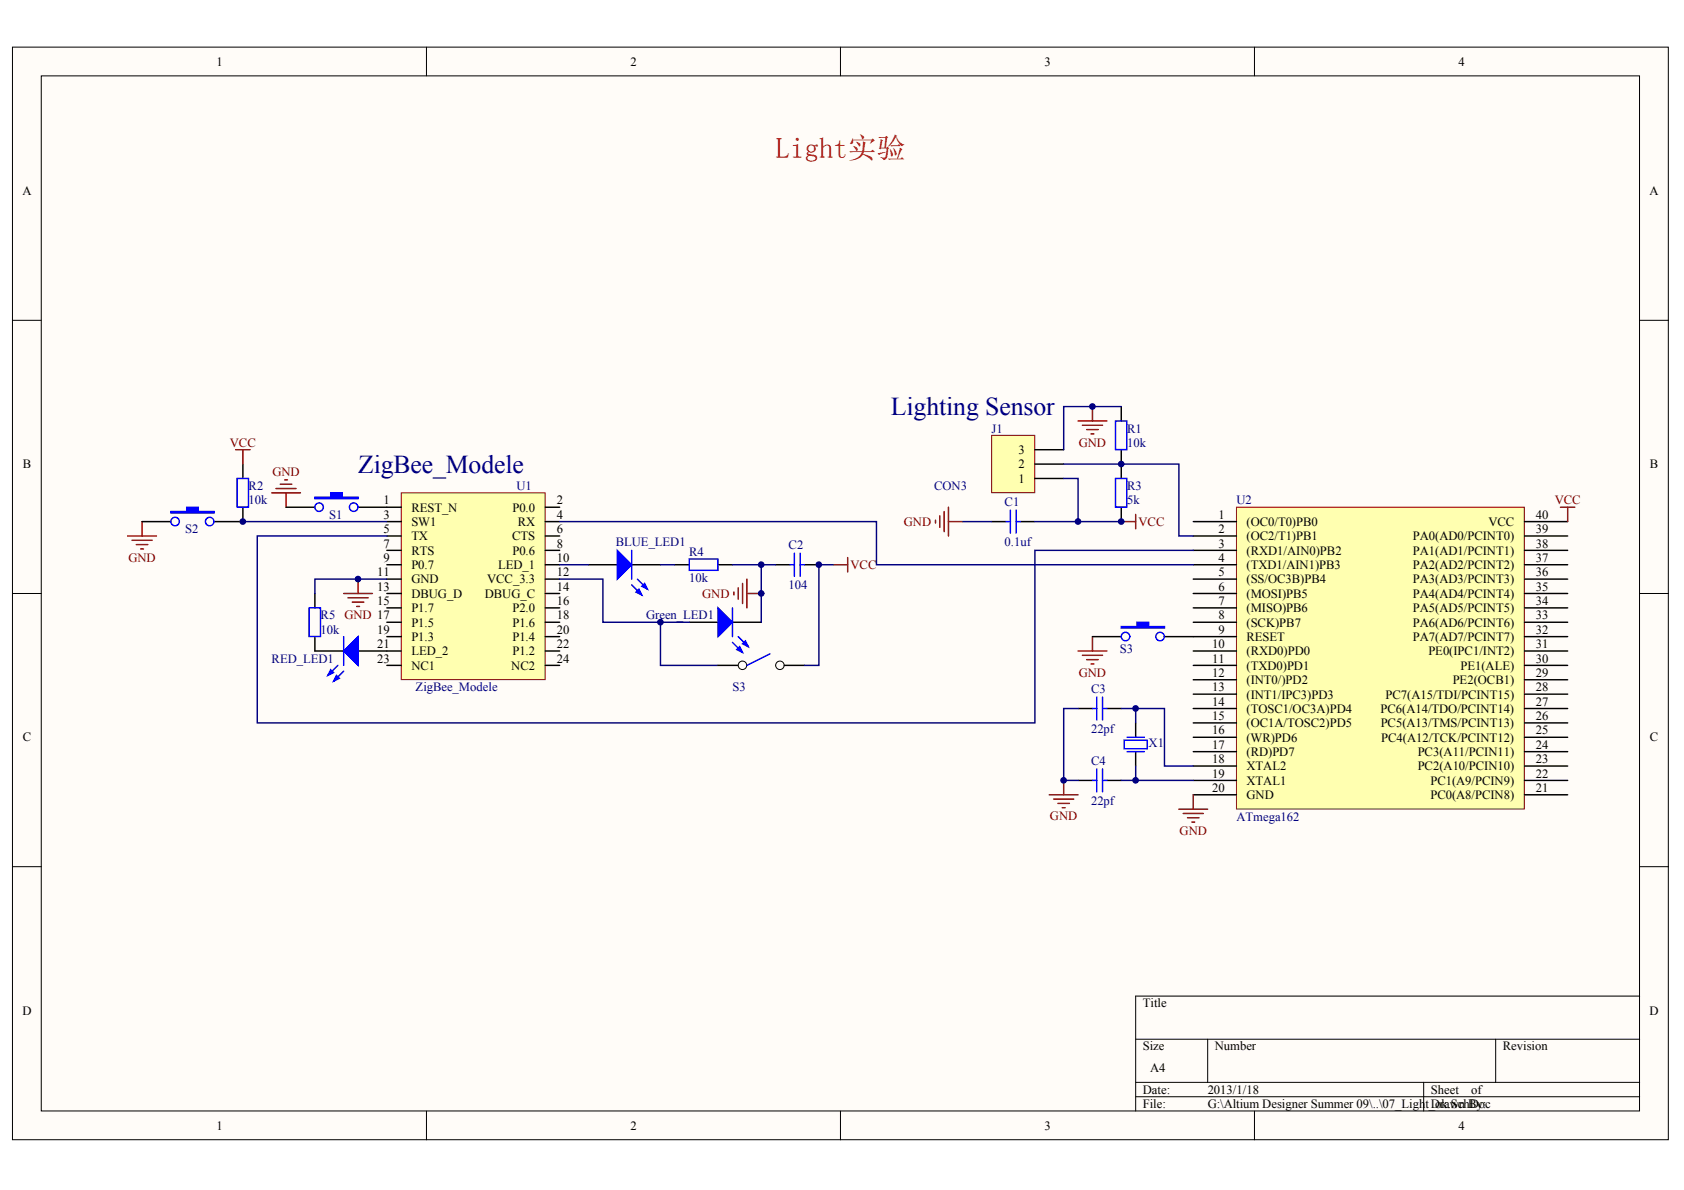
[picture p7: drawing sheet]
<svg xmlns="http://www.w3.org/2000/svg" width="297mm" height="210mm" viewBox="0 0 297 210" stroke-linecap="round" stroke-linejoin="round" font-family="sans-serif">
<defs><g id="words">
<text font-size="5.1" fill="#f00" x="136.8" y="27.9">Light实验</text>
<g font-size="4.5" fill="#000080">
<text x="157.1" y="73.3">Lighting Sensor</text>
<text x="63.2" y="83.4">ZigBee_Modele</text>
</g>
<g font-size="2.2">
<text x="38.2" y="11.6">1</text>
<text x="111.2" y="11.6">2</text>
<text x="184.2" y="11.6">3</text>
<text x="257.2" y="11.6">4</text>
<text x="4" y="34.4">A</text>
<text x="291" y="34.4">A</text>
<text x="4" y="82.6">B</text>
<text x="179.6" y="82.6">2</text>
<text x="179.6" y="80.1">3</text>
<text x="291" y="82.6">B</text>
<text x="67.6" y="89">1</text>
<text x="98.2" y="89">2</text>
<text x="179.6" y="85.2">1</text>
<text x="67.6" y="91.5">3</text>
<text x="67.6" y="94">5</text>
<text x="72.6" y="90.2">REST_N</text>
<text x="72.6" y="92.8">SW1</text>
<text x="72.6" y="95.3">TX</text>
<text x="90.3" y="95.3">CTS</text>
<text x="90.4" y="90.2">P0.0</text>
<text x="91.3" y="92.8">RX</text>
<text x="98.2" y="91.5">4</text>
<text x="98.2" y="94">6</text>
<text x="214.9" y="91.5">1</text>
<text x="214.9" y="94">2</text>
<text x="219.9" y="92.8">(OC0/T0)PB0</text>
<text x="219.9" y="95.3">(OC2/T1)PB1</text>
<text x="249.2" y="95.3">PA0(AD0/PCINT0)</text>
<text x="262.5" y="92.8">VCC</text>
<text x="270.9" y="94">39</text>
<text x="270.9" y="91.5">40</text>
<text x="66.5" y="101.7">11</text>
<text x="67.6" y="96.6">7</text>
<text x="67.6" y="99.1">9</text>
<text x="72.6" y="97.8">RTS</text>
<text x="72.6" y="100.4">P0.7</text>
<text x="87.8" y="100.4">LED_1</text>
<text x="90.4" y="97.8">P0.6</text>
<text x="98.2" y="96.6">8</text>
<text x="98.2" y="99.1">10</text>
<text x="98.2" y="101.7">12</text>
<text x="214.9" y="96.6">3</text>
<text x="214.9" y="99.1">4</text>
<text x="214.9" y="101.7">5</text>
<text x="219.9" y="97.8">(RXD1/AIN0)PB2</text>
<text x="219.9" y="100.4">(TXD1/AIN1)PB3</text>
<text x="249.2" y="100.4">PA2(AD2/PCINT2)</text>
<text x="249.2" y="97.8">PA1(AD1/PCINT1)</text>
<text x="270.9" y="101.7">36</text>
<text x="270.9" y="99.1">37</text>
<text x="270.9" y="96.6">38</text>
<text x="66.5" y="104.2">13</text>
<text x="66.5" y="106.7">15</text>
<text x="72.6" y="102.9">GND</text>
<text x="72.6" y="105.5">DBUG_D</text>
<text x="72.6" y="108">P1.7</text>
<text x="85.5" y="105.5">DBUG_C</text>
<text x="85.9" y="102.9">VCC_3.3</text>
<text x="90.4" y="108">P2.0</text>
<text x="98.2" y="104.2">14</text>
<text x="98.2" y="106.7">16</text>
<text x="214.9" y="104.2">6</text>
<text x="214.9" y="106.7">7</text>
<text x="219.9" y="102.9">(SS/OC3B)PB4</text>
<text x="219.9" y="105.5">(MOSI)PB5</text>
<text x="219.9" y="108">(MISO)PB6</text>
<text x="249.2" y="108">PA5(AD5/PCINT5)</text>
<text x="249.2" y="105.5">PA4(AD4/PCINT4)</text>
<text x="249.2" y="102.9">PA3(AD3/PCINT3)</text>
<text x="270.9" y="106.7">34</text>
<text x="270.9" y="104.2">35</text>
<text x="66.5" y="111.8">19</text>
<text x="72.6" y="110.5">P1.5</text>
<text x="72.6" y="113.1">P1.3</text>
<text x="90.4" y="110.5">P1.6</text>
<text x="90.4" y="113.1">P1.4</text>
<text x="98.2" y="109.3">18</text>
<text x="98.2" y="111.8">20</text>
<text x="214.9" y="109.3">8</text>
<text x="214.9" y="111.8">9</text>
<text x="219.9" y="110.5">(SCK)PB7</text>
<text x="219.9" y="113.1">RESET</text>
<text x="249.2" y="113.1">PA7(AD7/PCINT7)</text>
<text x="249.2" y="110.5">PA6(AD6/PCINT6)</text>
<text x="270.9" y="111.8">32</text>
<text x="270.9" y="109.3">33</text>
<text x="66.5" y="114.3">21</text>
<text x="66.5" y="116.9">23</text>
<text x="72.6" y="115.6">LED_2</text>
<text x="72.6" y="118.1">NC1</text>
<text x="90.2" y="118.1">NC2</text>
<text x="90.4" y="115.6">P1.2</text>
<text x="98.2" y="114.3">22</text>
<text x="98.2" y="116.9">24</text>
<text x="213.8" y="114.3">10</text>
<text x="213.8" y="116.9">11</text>
<text x="213.8" y="119.4">12</text>
<text x="219.9" y="115.6">(RXD0)PD0</text>
<text x="219.9" y="118.1">(TXD0)PD1</text>
<text x="252" y="115.6">PE0(IPC1/INT2)</text>
<text x="257.6" y="118.1">PE1(ALE)</text>
<text x="270.9" y="119.4">29</text>
<text x="270.9" y="116.9">30</text>
<text x="270.9" y="114.3">31</text>
<text x="213.8" y="121.9">13</text>
<text x="213.8" y="124.5">14</text>
<text x="219.9" y="120.7">(INT0/)PD2</text>
<text x="219.9" y="123.2">(INT1/IPC3)PD3</text>
<text x="219.9" y="125.7">(TOSC1/OC3A)PD4</text>
<text x="243.5" y="125.7">PC6(A14/TDO/PCINT14)</text>
<text x="244.4" y="123.2">PC7(A15/TDI/PCINT15)</text>
<text x="256.2" y="120.7">PE2(OCB1)</text>
<text x="270.9" y="124.5">27</text>
<text x="270.9" y="121.9">28</text>
<text x="4" y="130.8">C</text>
<text x="213.8" y="127">15</text>
<text x="213.8" y="129.6">16</text>
<text x="219.9" y="128.3">(OC1A/TOSC2)PD5</text>
<text x="219.9" y="130.8">(WR)PD6</text>
<text x="243.5" y="128.3">PC5(A13/TMS/PCINT13)</text>
<text x="243.7" y="130.8">PC4(A12/TCK/PCINT12)</text>
<text x="270.9" y="129.6">25</text>
<text x="270.9" y="127">26</text>
<text x="291" y="130.8">C</text>
<text x="213.8" y="132.1">17</text>
<text x="213.8" y="134.6">18</text>
<text x="213.8" y="137.2">19</text>
<text x="219.9" y="133.4">(RD)PD7</text>
<text x="219.9" y="135.9">XTAL2</text>
<text x="250.1" y="135.9">PC2(A10/PCIN10)</text>
<text x="250.1" y="133.4">PC3(A11/PCIN11)</text>
<text x="270.9" y="137.2">22</text>
<text x="270.9" y="134.6">23</text>
<text x="270.9" y="132.1">24</text>
<text x="213.8" y="139.7">20</text>
<text x="219.9" y="138.4">XTAL1</text>
<text x="219.9" y="141">GND</text>
<text x="252.3" y="141">PC0(A8/PCIN8)</text>
<text x="252.3" y="138.4">PC1(A9/PCIN9)</text>
<text x="270.9" y="139.7">21</text>
<text x="4" y="179">D</text>
<text x="201.6" y="177.7">Title</text>
<text x="291" y="179">D</text>
<text x="201.6" y="185.3">Size</text>
<text x="214.3" y="185.3">Number</text>
<text x="265.1" y="185.3">Revision</text>
<text x="202.9" y="189.1">A4</text>
<text x="201.6" y="192.9">Date:</text>
<text x="201.6" y="195.4">File:</text>
<text x="213" y="192.9">2013/1/18</text>
<text x="213" y="195.4">G:\Altium Designer Summer 09\..\07_Ligh</text>
<text x="251.4" y="195.4">t_ok.SchDoc</text>
<text x="252.4" y="192.9">Sheet</text>
<text x="252.4" y="195.4">Drawn By:</text>
<text x="259.5" y="192.9">of</text>
<text x="38.2" y="199.3">1</text>
<text x="111.2" y="199.3">2</text>
<text x="184.2" y="199.3">3</text>
<text x="257.2" y="199.3">4</text>
</g>
<g font-size="2.2" fill="#000080">
<text x="174.9" y="76.3">J1</text>
<text x="198.8" y="76.3">R1</text>
<text x="198.8" y="78.8">10k</text>
<text x="43.9" y="89">10k</text>
<text x="43.9" y="86.4">R2</text>
<text x="91.1" y="86.4">U1</text>
<text x="164.8" y="86.4">CON3</text>
<text x="177.2" y="89.2">C1</text>
<text x="198.8" y="89">5k</text>
<text x="198.8" y="86.4">R3</text>
<text x="218.1" y="89">U2</text>
<text x="32.7" y="94">S2</text>
<text x="58.1" y="91.5">S1</text>
<text x="108.6" y="96.3">BLUE_LED1</text>
<text x="121.6" y="98.1">R4</text>
<text x="139.1" y="96.8">C2</text>
<text x="177.2" y="96.3">0.1uf</text>
<text x="121.6" y="102.7">10k</text>
<text x="139.1" y="103.9">104</text>
<text x="56.6" y="111.8">10k</text>
<text x="56.6" y="109.3">R5</text>
<text x="114" y="109.3">Green_LED1</text>
<text x="47.9" y="116.9">RED_LED1</text>
<text x="197.5" y="115.1">S3</text>
<text x="73.3" y="121.9">ZigBee_Modele</text>
<text x="129.2" y="121.9">S3</text>
<text x="192.4" y="122.2">C3</text>
<text x="192.4" y="129.3">22pf</text>
<text x="202.6" y="131.8">X1</text>
<text x="192.4" y="134.9">C4</text>
<text x="192.4" y="142">22pf</text>
<text x="218.1" y="144.8">ATmega162</text>
</g>
<g font-size="2.2" fill="#800000">
<text x="40.6" y="78.8">VCC</text>
<text x="48" y="83.9">GND</text>
<text x="190.3" y="78.8">GND</text>
<text x="274.2" y="89">VCC</text>
<text x="159.4" y="92.8">GND</text>
<text x="200.8" y="92.8">VCC</text>
<text x="22.6" y="99.1">GND</text>
<text x="150" y="100.4">VCC</text>
<text x="123.9" y="105.5">GND</text>
<text x="60.7" y="109.2">GND 17</text>
<text x="190.3" y="119.4">GND</text>
<text x="185.2" y="144.7">GND</text>
<text x="208.1" y="147.3">GND</text>
</g>
</g></defs>
<g fill="#fffcf8" stroke="#000" stroke-width=".18">
<path d="M2.2 8.3h292.1v192.7h-292.1z"/>
<path d="M7.3 13.4h281.9v182.6h-281.9z"/>
</g>
<g fill="none" stroke="#000" stroke-width=".18">
<path d="M75.2 8.3v5.1M148.2 8.3v5.1M221.3 8.3v5.1M2.2 56.5h5.1M289.2 56.5h5.1M2.2 104.7h5.1M289.2 104.7h5.1M2.2 152.9h5.1M289.2 152.9h5.1M289.2 175.7h-88.9v20.3M75.2 196v5.1M148.2 196v5.1"/>
<path d="M200.3 183.3h88.9M200.3 190.9h88.9M200.3 193.5h88.9M213 183.3v7.6M221.3 196v5.1M251.1 190.9v5.1M263.8 183.3v7.6"/>
</g>
<path d="M218.1 89.5h50.8v53.2h-50.8z" fill="#ffffb0" stroke="#800000" stroke-width=".18"/>
<g fill="none" stroke="#000" stroke-width=".25">
<path d="M210.5 92h7.6M210.5 94.5h7.6M210.5 97.1h7.6M210.5 99.6h7.6M268.9 92h7.6M268.9 94.5h7.6M268.9 97.1h7.6M268.9 99.6h7.6M192.7 112.3h5.1M205.4 112.3h12.7M210.5 102.1h7.6M210.5 104.7h7.6"/>
<path d="M210.5 107.2h7.6M210.5 109.8h7.6M210.5 114.8h7.6M210.5 117.4h7.6M210.5 119.9h7.6M268.9 102.1h7.6M268.9 104.7h7.6M268.9 107.2h7.6M268.9 109.8h7.6M268.9 112.3h7.6M268.9 114.8h7.6M268.9 117.4h7.6"/>
<path d="M268.9 119.9h7.6M190.2 125h2.5M190.2 137.7h2.5M195.2 125h2.6M195.2 137.7h2.6M200.3 127.5v2.5M200.3 132.6v2.5M210.5 122.4h7.6M210.5 125h7.6M210.5 127.5h7.6M210.5 130h7.6M210.5 132.6h7.6"/>
<path d="M210.5 135.1h7.6M210.5 137.7h7.6M268.9 122.4h7.6M268.9 125h7.6M268.9 127.5h7.6M268.9 130h7.6M268.9 132.6h7.6M268.9 135.1h7.6M268.9 137.7h7.6M210.5 140.2h7.6M268.9 140.2h7.6"/>
</g>
<g fill="none" stroke="#00f" stroke-width=".25">
<path d="M192.7 125h.8M192.7 137.7h.8M193.5 122.9v4.1M193.5 135.6v4.1M194.5 122.9v4.1M194.5 135.6v4.1M194.5 125h.7M194.5 137.7h.7M198.3 130.6h4.1v1.5h-4.1zM198.8 132.6h3M198.8 130h3"/>
<circle cx="198.5" cy="112.3" r=".75"/>
<circle cx="204.6" cy="112.3" r=".75"/>
</g>
<path d="M190.2 125h-2.6v12.7h2.6M197.8 125h7.6v10.1h5.1M197.8 137.7h12.7M200.3 125v2.5M200.3 135.1v2.6" fill="none" stroke="#000080" stroke-width=".25"/>
<g fill="none" stroke="#800000" stroke-width=".25">
<path d="M165 91.8v.5M165.8 91v2M166.5 90.2v3.6M167.3 89.5v5M167.3 92h2.5M275.2 89.5h2.6M276.5 89.5v2.5M190.2 114.8h5M190.9 115.6h3.6M191.7 116.4h2M192.4 117.1h.6M192.7 112.3v2.5"/>
<path d="M187.6 137.7v2.5M185.1 140.2h5.1M185.8 141h3.6M186.6 141.7h2M187.4 142.5h.5M207.9 142.7h5.1M208.7 143.5h3.6M209.5 144.2h2M210.2 145h.5M210.5 140.2v2.5"/>
</g>
<path d="M197.8 110.5h2.8v-.7h2v.7h2.8v.3h-7.6z" fill-rule="evenodd" fill="#00f" stroke="#00f" stroke-width=".25"/>
<path d="M174.9 76.8h7.6v10.1h-7.6z" fill="#ffffb0" stroke="#800000" stroke-width=".18"/>
<path d="M182.5 79.3h5.1M197.8 71.7v2.6M197.8 79.3v5.1M174.9 92h2.6M180 92h2.5M182.5 84.4h5.1M182.5 81.9h5.1M197.8 89.5v2.5" fill="none" stroke="#000" stroke-width=".25"/>
<path d="M196.8 74.3h2v5h-2zM177.5 92h.7M178.2 90v4M179.2 90v4M179.2 92h.8M196.8 84.4h2v5h-2z" fill="none" stroke="#00f" stroke-width=".25"/>
<path d="M197.8 71.7h-10.2v7.6M169.8 92h5.1M187.6 84.4h2.6v7.6h-7.7M187.6 81.9h20.3v12.6h2.6M190.2 92h7.6" fill="none" stroke="#000080" stroke-width=".25"/>
<path d="M190.2 74.3h5M190.9 75h3.6M191.7 75.8h2M192.4 76.5h.6M192.7 71.7v2.6M197.8 92h2.5M200.3 90.7v2.6" fill="none" stroke="#800000" stroke-width=".25"/>
<path d="M70.8 86.9h25.4v33h-25.4z" fill="#ffffb0" stroke="#800000" stroke-width=".18"/>
<g fill="none" stroke="#000" stroke-width=".25">
<path d="M25.1 92h5M42.8 89.5v2.5h-5M42.8 81.9v2.5M50.5 89.5h5M63.2 89.5h7.6M68.2 92h2.6M68.2 94.5h2.6M68.2 97.1h2.6M68.2 99.6h2.6M96.2 89.5h2.5M96.2 92h2.5M96.2 94.5h2.5"/>
<path d="M96.2 97.1h2.5M96.2 99.6h2.5M103.8 99.6h5.1M111.4 99.6h5.1M119 99.6h2.6M126.7 99.6h2.5M136.8 99.6h2.6M141.9 99.6h2.5M55.5 112.3v2.5h5.1M55.5 104.7v2.5M63.2 114.8h7.6M68.2 102.1h2.6"/>
<path d="M68.2 104.7h2.6M68.2 107.2h2.6M68.2 109.8h2.6M68.2 112.3h2.6M68.2 117.4h2.6M96.2 102.1h2.5M96.2 104.7h2.5M96.2 107.2h2.5M96.2 109.8h2.5M96.2 112.3h2.5M96.2 114.8h2.5M96.2 117.4h2.5"/>
<path d="M121.6 109.8h5.1M126.7 117.4h5M129.2 109.8h5.1"/>
</g>
<g fill="none" stroke="#800000" stroke-width=".25">
<path d="M41.6 79.3h2.5M42.8 79.3v2.6M22.5 94.5h5.1M23.3 95.3h3.5M24 96.1h2.1M24.8 96.8h.5M25.1 92v2.5M47.9 86.9h5.1M48.7 86.2h3.5M49.4 85.4h2.1M50.2 84.7h.5M50.5 86.9v2.6"/>
<path d="M147 99.6h2.5M149.5 98.3v2.6M60.6 104.7h5.1M61.4 105.4h3.5M62.1 106.2h2.1M62.9 107h.5M63.2 102.1v2.6M129.5 104.4v.5M130.2 103.7v2M131 102.9v3.6M131.7 104.7h2.6M131.7 102.1v5.1"/>
</g>
<g fill="none" stroke="#00f" stroke-width=".25">
<path d="M41.8 84.4h2v5h-2zM111.4 97.1v5M121.6 98.6h5v2h-5zM139.4 99.6h.7M140.1 97.6v4M141.1 97.6v4M141.1 99.6h.8M54.5 107.2h2v5.1h-2zM59.6 117.4l-1.8 1.7M60.6 118.4l-1.8 1.8M60.6 112.3v5.1M111.4 103.2l1.8 1.7"/>
<path d="M112.4 102.1l1.8 1.8M129.2 113.3l1.8 1.8M129.2 107.2v5.1M130.2 112.3l1.8 1.8"/>
<circle cx="30.9" cy="92" r=".75"/>
<circle cx="37" cy="92" r=".75"/>
<circle cx="56.3" cy="89.5" r=".75"/>
<circle cx="62.4" cy="89.5" r=".75"/>
</g>
<path d="M42.8 92h25.4M68.2 94.5h-22.8v33h137.1v-30.4h28M98.7 92h55.9v7.6h55.9M98.7 99.6h5.1M116.5 99.6h2.5M129.2 99.6h5.1v10.2M134.3 99.6h2.5M68.2 102.1h-12.7v2.6M98.7 102.1h7.6v7.7h15.3M116.5 109.8v7.6h10.2" fill="none" stroke="#000080" stroke-width=".25"/>
<g fill="#00f" stroke="#00f" stroke-width=".25">
<path d="M60.6 114.8l2.6-2.5v5.1z"/>
<path d="M58.3 118.1l.5 .5-1 .5z"/>
<path d="M59.3 119.1l.6 .5-1.1 .6z"/>
<path d="M108.9 97.1l2.5 2.5-2.5 2.5z"/>
<path d="M113.2 103.4l.5-.5 .5 1z"/>
<path d="M112.2 104.4l.5-.5 .5 1z"/>
<path d="M126.7 107.2l2.5 2.6-2.5 2.5z"/>
<path d="M131 113.6l.5-.5 .5 1z"/>
<path d="M130 114.6l.5-.5 .5 1z"/>
<path d="M55.5 87.7h2.8v-.8h2.1v.8h2.8v.2h-7.7z" fill-rule="evenodd"/>
<path d="M30.1 90.2h2.8v-.7h2.1v.7h2.8v.3h-7.7z" fill-rule="evenodd"/>
</g>
<circle cx="131" cy="117.4" r=".75" fill="#fffcf8" stroke="#000" stroke-width=".18"/>
<path d="M136.8 117.4h5.1" fill="none" stroke="#000" stroke-width=".25"/>
<circle cx="137.6" cy="117.4" r=".75" fill="#fffcf8" stroke="#000" stroke-width=".18"/>
<path d="M135.8 115.3l-4.1 2.1" fill="none" stroke="#00f" stroke-width=".25"/>
<path d="M147 99.6h-2.6v17.8h-2.5" fill="none" stroke="#000080" stroke-width=".25"/>
<g fill="#000080" stroke="#000080" stroke-width=".18">
<circle cx="42.8" cy="92" r=".49"/>
<circle cx="63.1" cy="102.1" r=".49"/>
<circle cx="116.5" cy="109.7" r=".49"/>
<circle cx="134.3" cy="104.7" r=".49"/>
<circle cx="134.3" cy="99.6" r=".49"/>
<circle cx="144.4" cy="99.6" r=".49"/>
<circle cx="187.6" cy="137.6" r=".49"/>
<circle cx="190.1" cy="92" r=".49"/>
<circle cx="192.7" cy="71.7" r=".49"/>
<circle cx="197.8" cy="92" r=".49"/>
<circle cx="197.8" cy="81.8" r=".49"/>
<circle cx="200.3" cy="137.6" r=".49"/>
<circle cx="200.3" cy="125" r=".49"/>
</g>
<use href="#words"/>
</svg>
